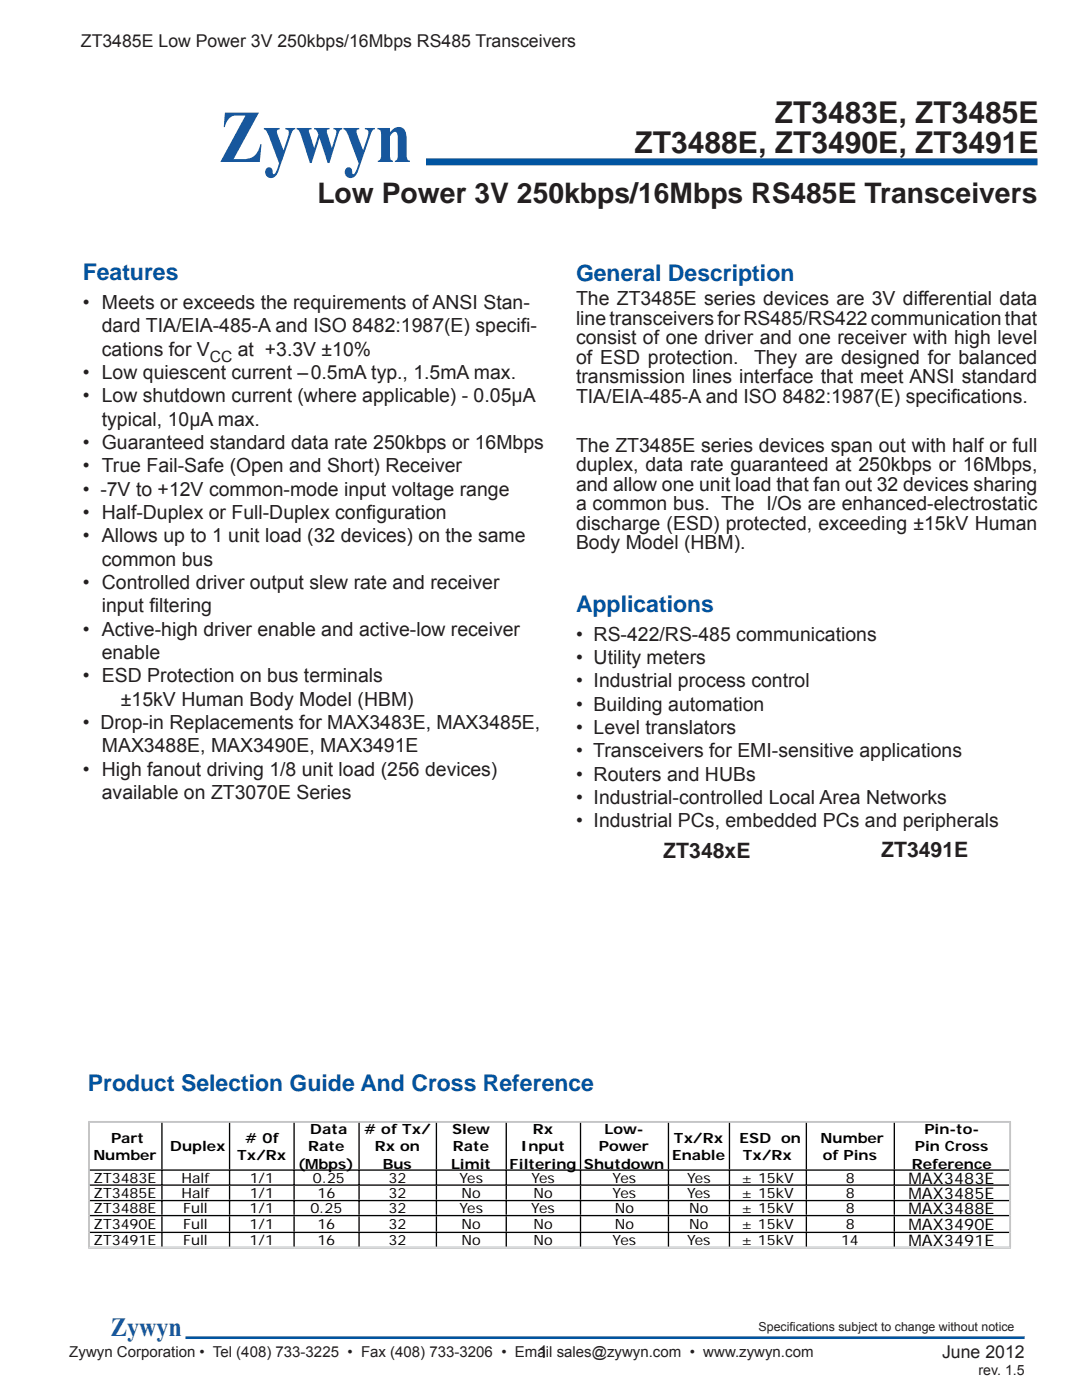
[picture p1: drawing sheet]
<svg xmlns="http://www.w3.org/2000/svg" width="216mm" height="279mm" viewBox="0 0 216 279" stroke-linecap="round" stroke-linejoin="round" font-family="sans-serif">
<defs><g id="words">
<text font-size="14.9" fill="#17579d" x="43.8" y="32.3">Zywyn</text>
<g font-size="6" fill="#231f20">
<text x="154.6" y="24.5">ZT3483E, ZT3485E</text>
<text x="126.6" y="30.5">ZT3488E, ZT3490E, ZT3491E</text>
</g>
<text font-size="5.6" fill="#231f20" x="63.3" y="40.6">Low Power 3V 250kbps/16Mbps RS485E Transceivers</text>
<text font-size="5.4" fill="#17579d" x="22.1" y="266.6">Zywyn</text>
<g font-size="4.6" fill="#0054a1">
<text x="16.5" y="56">Features</text>
<text x="114.9" y="56">General Description</text>
<text x="114.9" y="122.2">Applications</text>
<text x="17.5" y="217.8">Product Selection Guide And Cross Reference</text>
</g>
<g font-size="4.2" fill="#231f20">
<text x="132.4" y="171.2">ZT348xE</text>
<text x="175.8" y="170.9">ZT3491E</text>
</g>
<g font-size="3.9" fill="#231f20">
<text x="16.5" y="61.7">• Meets or exceeds the requirements of ANSI Stan-</text>
<text x="114.9" y="60.9">The ZT3485E series devices are 3V differential data</text>
<text x="114.9" y="64.8">line transceivers for RS485/RS422 communication that</text>
<text x="20.3" y="66.3">dard TIA/EIA-485-A and ISO 8482:1987(E) specif-</text>
<text x="20.3" y="71">cations for V</text>
<text x="47.5" y="71">at +3.3V ±10%</text>
<text x="103.9" y="66.3">i</text>
<text x="114.9" y="68.7">consist of one driver and one receiver with high level</text>
<text x="16.5" y="75.6">• Low quiescent current – 0.5mA typ., 1.5mA max.</text>
<text x="114.9" y="72.6">of ESD protection.</text>
<text x="114.9" y="76.5">transmission lines interface that meet ANSI standard</text>
<text x="150.5" y="72.6">They are designed for balanced</text>
<text x="16.5" y="80.3">• Low shutdown current (where applicable) - 0.05μA</text>
<text x="114.9" y="80.3">TIA/EIA-485-A and ISO 8482:1987(E) specifcations.</text>
<text x="189.8" y="80.3">i</text>
<text x="16.5" y="89.6">• Guaranteed standard data rate 250kbps or 16Mbps</text>
<text x="20.3" y="85">typical, 10μA max.</text>
<text x="16.5" y="94.3">• True Fail-Safe (Open and Short) Receiver</text>
<text x="114.9" y="90.2">The ZT3485E series devices span out with half or full</text>
<text x="114.9" y="94.1">duplex, data rate guaranteed at 250kbps or 16Mbps,</text>
<text x="16.5" y="98.9">• -7V to +12V common-mode input voltage range</text>
<text x="114.9" y="98">and allow one unit load that fan out 32 devices sharing</text>
<text x="114.9" y="101.9">a common bus. The I/Os are enhanced-electrostatic</text>
<text x="16.5" y="103.6">• Half-Duplex or Full-Duplex confguration</text>
<text x="73.2" y="103.6">i</text>
<text x="114.9" y="105.7">discharge (ESD) protected, exceeding ±15kV Human</text>
<text x="16.5" y="108.2">• Allows up to 1 unit load (32 devices) on the same</text>
<text x="20.3" y="112.9">common bus</text>
<text x="114.9" y="109.6">Body Model (HBM).</text>
<text x="16.5" y="117.6">• Controlled driver output slew rate and receiver</text>
<text x="20.3" y="122.2">input fltering</text>
<text x="29.8" y="122.2">i</text>
<text x="16.5" y="126.9">• Active-high driver enable and active-low receiver</text>
<text x="20.3" y="131.5">enable</text>
<text x="114.9" y="127.9">• RS-422/RS-485 communications</text>
<text x="16.5" y="136.2">• ESD Protection on bus terminals</text>
<text x="114.9" y="132.5">• Utility meters</text>
<text x="114.9" y="137.2">• Industrial process control</text>
<text x="24.1" y="140.8">±15kV Human Body Model (HBM)</text>
<text x="114.9" y="141.9">• Building automation</text>
<text x="16.5" y="145.5">• Drop-in Replacements for MAX3483E, MAX3485E,</text>
<text x="114.9" y="146.5">• Level translators</text>
<text x="16.5" y="154.8">• High fanout driving 1/8 unit load (256 devices)</text>
<text x="20.3" y="150.1">MAX3488E, MAX3490E, MAX3491E</text>
<text x="114.9" y="151.2">• Transceivers for EMI-sensitive applications</text>
<text x="114.9" y="155.8">• Routers and HUBs</text>
<text x="20.3" y="159.5">available on ZT3070E Series</text>
<text x="114.9" y="160.5">• Industrial-controlled Local Area Networks</text>
<text x="114.9" y="165.1">• Industrial PCs, embedded PCs and peripherals</text>
</g>
<g font-size="3.5" fill="#231f20">
<text x="16.1" y="9.4">ZT3485E Low Power 3V 250kbps/16Mbps RS485 Transceivers</text>
<text x="107.4" y="271">1</text>
<text x="188" y="271">June 2012</text>
</g>
<g font-size="3.2" fill="#010202">
<text x="181.3" y="236.2">MAX3483E</text>
<text x="181.3" y="239.3">MAX3485E</text>
<text x="181.3" y="242.3">MAX3488E</text>
<text x="181.3" y="245.5">MAX3490E</text>
<text x="181.3" y="248.7">MAX3491E</text>
</g>
<text font-size="3.1" fill="#231f20" x="41.9" y="72.3">CC</text>
<text font-size="3" fill="#231f20" x="13.8" y="270.8">Zywyn Corporation • Tel (408) 733-3225 • Fax (408) 733-3206 • Email sales@zywyn.com • www.zywyn.com</text>
<g font-size="2.8" fill="#010202">
<text x="61.9" y="226.4">Data</text>
<text x="72.6" y="226.4"># of Tx/</text>
<text x="90.2" y="226.4">Slew</text>
<text x="106.3" y="226.4">Rx</text>
<text x="120.6" y="226.4">Low-</text>
<text x="184.4" y="226.4">Pin-to-</text>
<text x="18.6" y="231.5">Number</text>
<text x="22.2" y="228.1">Part</text>
<text x="34" y="229.8">Duplex</text>
<text x="47.3" y="231.5">Tx/Rx</text>
<text x="48.9" y="228.1"># 0f</text>
<text x="59.4" y="233.2">(Mbps)</text>
<text x="61.5" y="229.8">Rate</text>
<text x="74.8" y="229.8">Rx on</text>
<text x="76.4" y="233.2">Bus</text>
<text x="90" y="233.2">Limit</text>
<text x="90.4" y="229.8">Rate</text>
<text x="101.7" y="233.2">Filtering</text>
<text x="103.9" y="229.8">Input</text>
<text x="116.5" y="233.2">Shutdown</text>
<text x="119.5" y="229.8">Power</text>
<text x="134.1" y="231.5">Enable</text>
<text x="134.5" y="228.1">Tx/Rx</text>
<text x="147.6" y="228.1">ESD on</text>
<text x="148.2" y="231.5">Tx/Rx</text>
<text x="163.8" y="228.1">Number</text>
<text x="164.2" y="231.5">of Pins</text>
<text x="181.9" y="233.2">Reference</text>
<text x="182.5" y="229.8">Pin Cross</text>
<text x="18.6" y="236.1">ZT3483E</text>
<text x="18.6" y="239.1">ZT3485E</text>
<text x="36.2" y="236.1">Half</text>
<text x="36.2" y="239.1">Half</text>
<text x="49.8" y="236.1">1/1</text>
<text x="49.8" y="239.1">1/1</text>
<text x="62.4" y="236.1">0.25</text>
<text x="63.4" y="239.1">16</text>
<text x="77.5" y="239.1">32</text>
<text x="77.5" y="236.1">32</text>
<text x="91.7" y="236.1">Yes</text>
<text x="92.1" y="239.1">No</text>
<text x="106" y="236.1">Yes</text>
<text x="106.5" y="239.1">No</text>
<text x="122.2" y="239.1">Yes</text>
<text x="122.2" y="236.1">Yes</text>
<text x="137.1" y="239.1">Yes</text>
<text x="137.1" y="236.1">Yes</text>
<text x="147.9" y="239.1">± 15kV</text>
<text x="147.9" y="236.1">± 15kV</text>
<text x="168.7" y="239.1">8</text>
<text x="168.8" y="236.1">8</text>
<text x="18.6" y="242.2">ZT3488E</text>
<text x="18.6" y="245.4">ZT3490E</text>
<text x="36.6" y="242.2">Full</text>
<text x="36.6" y="245.4">Full</text>
<text x="49.8" y="242.2">1/1</text>
<text x="49.8" y="245.4">1/1</text>
<text x="61.9" y="242.2">0.25</text>
<text x="63.3" y="245.4">16</text>
<text x="77.5" y="245.4">32</text>
<text x="77.5" y="242.2">32</text>
<text x="91.7" y="242.2">Yes</text>
<text x="92.1" y="245.4">No</text>
<text x="106" y="242.2">Yes</text>
<text x="106.5" y="245.4">No</text>
<text x="122.7" y="245.4">No</text>
<text x="122.7" y="242.2">No</text>
<text x="137.5" y="245.4">No</text>
<text x="137.5" y="242.2">No</text>
<text x="147.9" y="245.4">± 15kV</text>
<text x="147.9" y="242.2">± 15kV</text>
<text x="168.7" y="245.4">8</text>
<text x="168.7" y="242.2">8</text>
<text x="18.6" y="248.5">ZT3491E</text>
<text x="36.6" y="248.5">Full</text>
<text x="49.8" y="248.5">1/1</text>
<text x="63.3" y="248.5">16</text>
<text x="77.5" y="248.5">32</text>
<text x="92.1" y="248.5">No</text>
<text x="106.5" y="248.5">No</text>
<text x="122.2" y="248.5">Yes</text>
<text x="137.1" y="248.5">Yes</text>
<text x="147.9" y="248.5">± 15kV</text>
<text x="167.8" y="248.5">14</text>
</g>
<text font-size="2.8" fill="#231f20" x="195.3" y="274.4">rev. 1.5</text>
<g font-size="2.5" fill="#231f20">
<text x="151.4" y="265.7">Specifcations subject to change without notice</text>
<text x="157.6" y="265.7">i</text>
</g>
</g></defs>
<path d="M13.1 16.1h190.5M37 267h167.5" fill="none" stroke="#0054a1" stroke-width=".53"/>
<path d="M16.5 32.3h190.5" fill="none" stroke="#0054a1" stroke-width="1.4" stroke-linecap="butt"/>
<g fill="#fff">
<path d="M16.3 16.1h68.8v24.9h-68.8z"/>
<path d="M.8 .5h214.9v16.3h-214.9z"/>
</g>
<path d="M17.6 223.9h184.1M17.8 224.1v24.8M201.6 224.1v24.8M17.6 248.9h184.1" fill="none" stroke="#fff" stroke-width=".26"/>
<path d="M17.6 223.8h184.1M17.7 223.8v25.2M17.8 224h183.8M17.8 224.1v24.8M201.5 224.1v24.8M201.6 223.8v25.2M17.6 249.1h184.1M17.8 248.9h183.8" fill="none" stroke="#bfc3c8" stroke-width=".2"/>
<g fill="none" stroke="#010202" stroke-width=".26">
<path d="M17.9 233.5h183.5M17.9 236.5h183.5M17.9 239.6h183.5M32.3 224.1v9.2M32.3 233.6v2.8M32.3 236.7v2.7M32.3 239.7v2.7M45.8 224.1v9.2M45.8 233.6v2.8M45.8 236.7v2.7M45.8 239.7v2.7M58.7 224.1v9.2"/>
<path d="M58.7 233.6v2.8M58.7 236.7v2.7M58.7 239.7v2.7M71.6 224.1v9.2M71.6 233.6v2.8M71.6 236.7v2.7M71.6 239.7v2.7M87.1 224.1v9.2M87.1 233.6v2.8M87.1 236.7v2.7M87.1 239.7v2.7M101 224.1v9.2"/>
<path d="M101 233.6v2.8M101 236.7v2.7M101 239.7v2.7M115.8 224.1v9.2M115.8 233.6v2.8M115.8 236.7v2.7M115.8 239.7v2.7M133.4 224.1v9.2M133.4 233.6v2.8M133.4 236.7v2.7M133.4 239.7v2.7M145.6 224.1v9.2"/>
<path d="M145.6 233.6v2.8M145.6 236.7v2.7M145.6 239.7v2.7M160.9 224.1v9.2M160.9 233.6v2.8M160.9 236.7v2.7M160.9 239.7v2.7M178.5 224.1v9.2M178.5 233.6v2.8M178.5 236.7v2.7M178.5 239.7v2.7M17.9 242.6h183.5"/>
<path d="M17.9 245.9h183.5M32.3 242.8v3M32.3 246v2.9M45.8 242.8v3M45.8 246v2.9M58.7 242.8v3M58.7 246v2.9M71.6 242.8v3M71.6 246v2.9M87.1 242.8v3M87.1 246v2.9M101 242.8v3"/>
<path d="M101 246v2.9M115.8 242.8v3M115.8 246v2.9M133.4 242.8v3M133.4 246v2.9M145.6 242.8v3M145.6 246v2.9M160.9 242.8v3M160.9 246v2.9M178.5 242.8v3M178.5 246v2.9"/>
</g>
<use href="#words"/>
</svg>
